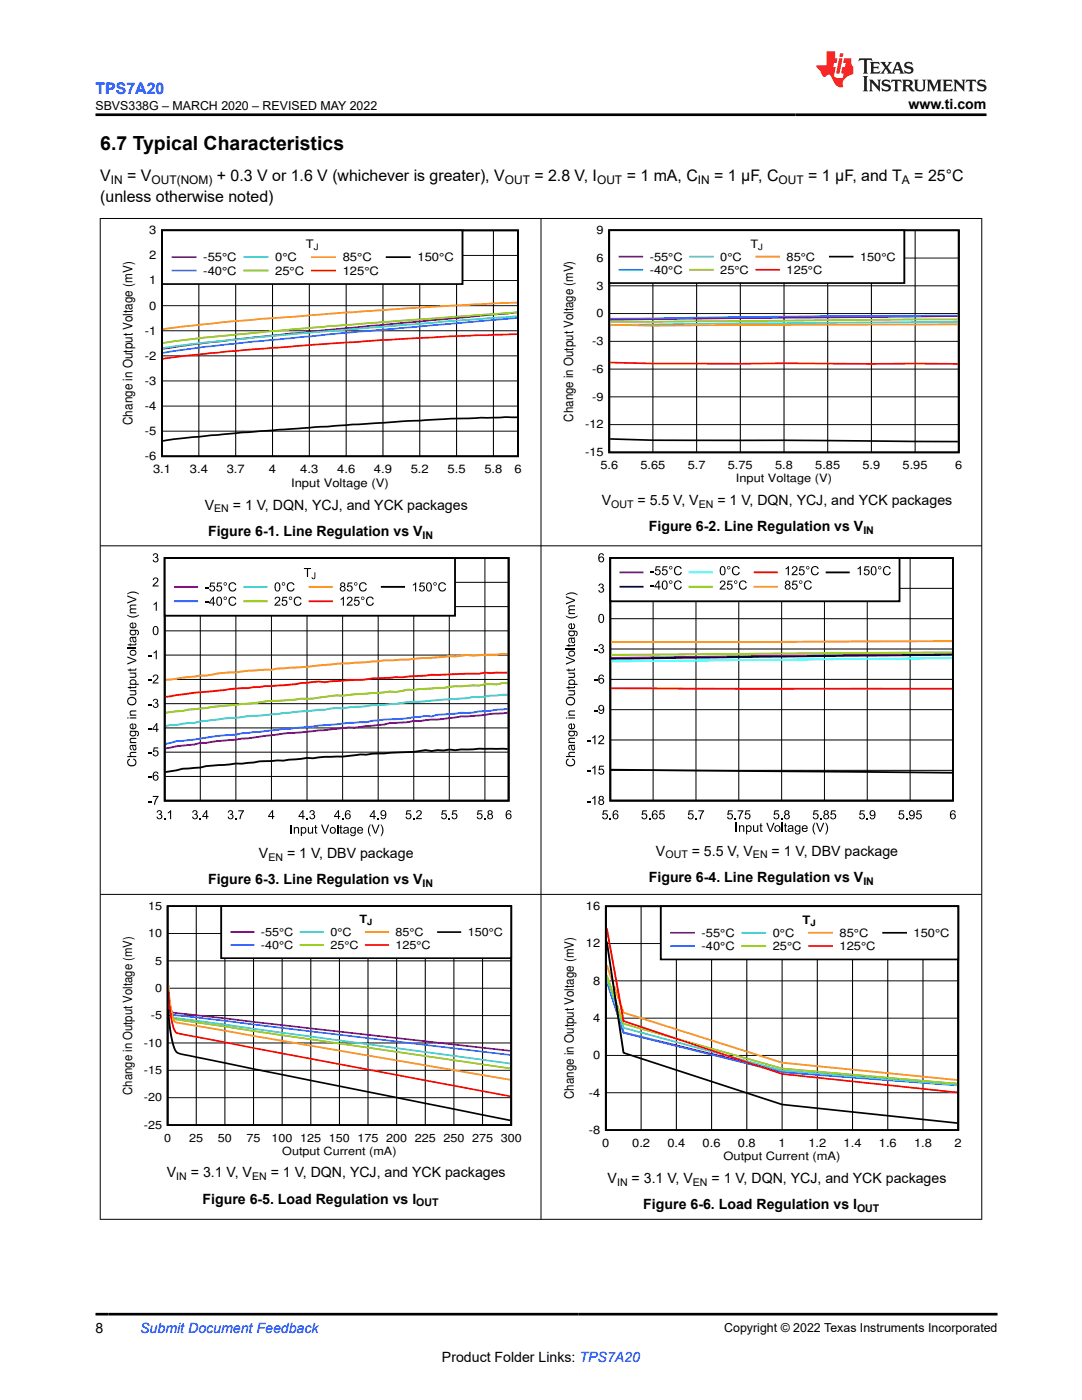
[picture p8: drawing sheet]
<svg xmlns="http://www.w3.org/2000/svg" width="216mm" height="279mm" viewBox="0 0 216 279" stroke-linecap="round" stroke-linejoin="round" font-family="sans-serif">
<defs><g id="words">
<text font-size="3.9" x="20" y="29.9">6.7 Typical Characteristics</text>
<text font-size="3.2" fill="#00f" x="19" y="18.7">TPS7A20</text>
<g font-size="3.2">
<text x="20" y="40.3">(unless otherwise noted)</text>
<text x="20" y="36.1">V</text>
<text x="25.4" y="36.1">= V</text>
<text x="43.3" y="36.1">+ 0.3 V or 1.6 V (whichever is greater), V</text>
<text x="106.6" y="36.1">= 2.8 V, I</text>
<text x="125" y="36.1">= 1 mA, C</text>
<text x="142.5" y="36.1">= 1 µF, C</text>
<text x="161.3" y="36.1">= 1 µF, and T</text>
<text x="182.4" y="36.1">= 25°C</text>
</g>
<g font-size="2.8">
<text x="181.3" y="21.8">www.ti.com</text>
<text x="40.9" y="101.7">V</text>
<text x="46.5" y="101.7">= 1 V, DQN, YCJ, and YCK packages</text>
<text x="120.1" y="100.8">V</text>
<text x="127.2" y="100.8">= 5.5 V, V</text>
<text x="143.1" y="100.8">= 1 V, DQN, YCJ, and YCK packages</text>
<text x="41.5" y="106.9">Figure 6-1. Line Regulation vs V</text>
<text x="129.5" y="106">Figure 6-2. Line Regulation vs V</text>
<text x="51.7" y="171.3">V</text>
<text x="57.3" y="171.3">= 1 V, DBV package</text>
<text x="130.9" y="170.7">V</text>
<text x="138" y="170.7">= 5.5 V, V</text>
<text x="154" y="170.7">= 1 V, DBV package</text>
<text x="41.5" y="176.5">Figure 6-3. Line Regulation vs V</text>
<text x="129.5" y="176">Figure 6-4. Line Regulation vs V</text>
<text x="33.3" y="235">V</text>
<text x="38.1" y="235">= 3.1 V, V</text>
<text x="54" y="235">= 1 V, DQN, YCJ, and YCK packages</text>
<text x="121.2" y="236.1">V</text>
<text x="126" y="236.1">= 3.1 V, V</text>
<text x="142" y="236.1">= 1 V, DQN, YCJ, and YCK packages</text>
<text x="40.4" y="240.2">Figure 6-5. Load Regulation vs I</text>
<text x="128.4" y="241.3">Figure 6-6. Load Regulation vs I</text>
<text x="19" y="266.1">8</text>
<text x="88.2" y="271.7">Product Folder Links: TPS7A20</text>
</g>
<text font-size="2.8" fill="#00f" x="28" y="266.1">Submit Document Feedback</text>
<g font-size="2.6">
<text x="26.5" y="84.8" transform="rotate(-90 26.5 84.8)">Change in Output Voltage (mV)</text>
<text x="114.4" y="84.1" transform="rotate(-90 114.4 84.1)">Change in Output Voltage (mV)</text>
<text x="114.5" y="219.3" transform="rotate(-90 114.5 219.3)">Change in Output Voltage (mV)</text>
</g>
<g font-size="2.5">
<text x="19" y="21.9">SBVS338G – MARCH 2020 – REVISED MAY 2022</text>
<text x="26.4" y="218.5" transform="rotate(-90 26.4 218.5)">Change in Output Voltage (mV)</text>
<text x="144.5" y="265.8">Copyright © 2022 Texas Instruments Incorporated</text>
</g>
<g font-size="2.4">
<text x="22.1" y="36.7">IN</text>
<text x="30.2" y="36.7">OUT(NOM)</text>
<text x="100.7" y="36.7">OUT</text>
<text x="119.1" y="36.7">OUT</text>
<text x="139.2" y="36.7">IN</text>
<text x="155.4" y="36.7">OUT</text>
<text x="180" y="36.7">A</text>
</g>
<g font-size="2.3">
<text x="29.7" y="46.7">3</text>
<text x="119" y="46.7">9</text>
<text x="29.7" y="51.7">2</text>
<text x="40.6" y="52.1">-55°C</text>
<text x="54.9" y="52.1">0°C</text>
<text x="61" y="49.5">T</text>
<text x="68.4" y="52.1">85°C</text>
<text x="83.3" y="52.1">150°C</text>
<text x="119" y="52.2">6</text>
<text x="129.6" y="52">-55°C</text>
<text x="143.7" y="52">0°C</text>
<text x="149.7" y="49.4">T</text>
<text x="157" y="52">85°C</text>
<text x="171.6" y="52">150°C</text>
<text x="29.7" y="56.8">1</text>
<text x="40.6" y="54.8">-40°C</text>
<text x="54.9" y="54.8">25°C</text>
<text x="68.4" y="54.8">125°C</text>
<text x="119" y="57.8">3</text>
<text x="129.6" y="54.7">-40°C</text>
<text x="143.7" y="54.7">25°C</text>
<text x="157" y="54.7">125°C</text>
<text x="29.7" y="61.8">0</text>
<text x="119" y="63.3">0</text>
<text x="28.9" y="71.8">-2</text>
<text x="28.9" y="66.8">-1</text>
<text x="118.2" y="68.9">-3</text>
<text x="28.9" y="76.8">-3</text>
<text x="118.2" y="74.4">-6</text>
<text x="28.9" y="81.8">-4</text>
<text x="118.2" y="80">-9</text>
<text x="28.9" y="86.8">-5</text>
<text x="116.7" y="85.5">-12</text>
<text x="28.9" y="91.8">-6</text>
<text x="30.5" y="94.5">3.1</text>
<text x="37.9" y="94.5">3.4</text>
<text x="45.2" y="94.5">3.7</text>
<text x="53.7" y="94.5">4</text>
<text x="59.9" y="94.5">4.3</text>
<text x="67.3" y="94.5">4.6</text>
<text x="74.6" y="94.5">4.9</text>
<text x="82" y="94.5">5.2</text>
<text x="89.3" y="94.5">5.5</text>
<text x="96.7" y="94.5">5.8</text>
<text x="102.6" y="94.5">6</text>
<text x="116.7" y="91">-15</text>
<text x="119.8" y="93.7">5.6</text>
<text x="127.8" y="93.7">5.65</text>
<text x="137.2" y="93.7">5.7</text>
<text x="145.2" y="93.7">5.75</text>
<text x="154.7" y="93.7">5.8</text>
<text x="162.7" y="93.7">5.85</text>
<text x="172.1" y="93.7">5.9</text>
<text x="180.1" y="93.7">5.95</text>
<text x="190.6" y="93.7">6</text>
<text x="58.1" y="97.2">Input Voltage (V)</text>
<text x="146.8" y="96.3">Input Voltage (V)</text>
<text x="29.5" y="181.6">15</text>
<text x="71.7" y="184.2">T</text>
<text x="116.9" y="181.6">16</text>
<text x="160.1" y="184.3">T</text>
<text x="29.5" y="187">10</text>
<text x="52.1" y="186.8">-55°C</text>
<text x="52.1" y="189.4">-40°C</text>
<text x="65.9" y="186.8">0°C</text>
<text x="65.9" y="189.4">25°C</text>
<text x="78.9" y="186.8">85°C</text>
<text x="78.9" y="189.4">125°C</text>
<text x="93.3" y="186.8">150°C</text>
<text x="116.9" y="189.1">12</text>
<text x="140" y="187">-55°C</text>
<text x="140" y="189.6">-40°C</text>
<text x="154.2" y="187">0°C</text>
<text x="154.2" y="189.6">25°C</text>
<text x="167.5" y="187">85°C</text>
<text x="167.5" y="189.6">125°C</text>
<text x="182.3" y="187">150°C</text>
<text x="30.9" y="198">0</text>
<text x="30.9" y="192.5">5</text>
<text x="118.3" y="196.5">8</text>
<text x="30.1" y="203.4">-5</text>
<text x="118.3" y="204">4</text>
<text x="28.7" y="208.9">-10</text>
<text x="28.7" y="214.3">-15</text>
<text x="118.3" y="211.4">0</text>
<text x="28.7" y="219.8">-20</text>
<text x="117.5" y="218.8">-4</text>
<text x="28.7" y="225.3">-25</text>
<text x="32.8" y="227.9">0</text>
<text x="37.8" y="227.9">25</text>
<text x="43.5" y="227.9">50</text>
<text x="49.2" y="227.9">75</text>
<text x="54.2" y="227.9">100</text>
<text x="59.9" y="227.9">125</text>
<text x="65.6" y="227.9">150</text>
<text x="71.3" y="227.9">175</text>
<text x="77" y="227.9">200</text>
<text x="82.8" y="227.9">225</text>
<text x="88.5" y="227.9">250</text>
<text x="94.2" y="227.9">275 300</text>
<text x="117.5" y="226.3">-8</text>
<text x="56.3" y="230.4">Output Current (mA)</text>
<text x="120.2" y="228.9">0</text>
<text x="126.1" y="228.9">0.2</text>
<text x="133.2" y="228.9">0.4</text>
<text x="140.2" y="228.9">0.6</text>
<text x="144.4" y="231.6">Output Current (mA)</text>
<text x="147.2" y="228.9">0.8</text>
<text x="155.3" y="228.9">1</text>
<text x="161.3" y="228.9">1.2</text>
<text x="168.3" y="228.9">1.4</text>
<text x="175.4" y="228.9">1.6</text>
<text x="182.4" y="228.9">1.8</text>
<text x="190.5" y="228.9">2</text>
</g>
<g font-size="2.1">
<text x="122" y="101.4">OUT</text>
<text x="139.4" y="101.4">EN</text>
<text x="42.7" y="102.3">EN</text>
<text x="84.3" y="107.5">IN</text>
<text x="172.3" y="106.6">IN</text>
<text x="53.6" y="171.8">EN</text>
<text x="132.8" y="171.3">OUT</text>
<text x="150.2" y="171.3">EN</text>
<text x="84.3" y="177.1">IN</text>
<text x="172.3" y="176.5">IN</text>
<text x="35.2" y="235.5">IN</text>
<text x="50.3" y="235.5">EN</text>
<text x="123.1" y="236.7">IN</text>
<text x="138.2" y="236.7">EN</text>
<text x="83.1" y="240.8">OUT</text>
<text x="171" y="241.9">OUT</text>
</g>
<text font-size="1.8" x="62.6" y="49.9">J</text>
<g font-size="1.7">
<text x="151.3" y="49.8">J</text>
<text x="73.3" y="184.6">J</text>
<text x="161.7" y="184.7">J</text>
</g>
</g></defs>
<path d="M32.3 46h71.1v45.1h-71.1zM103.2 83.3h-3.5a659.1 659.1 0 0 0-40.4 2.2l-7.4 .5a302.1 302.1 0 0 0-19.4 2" fill="none" stroke="#000" stroke-width=".36"/>
<g fill="none" stroke="#000" stroke-width=".2">
<path d="M32.3 56h71.1M32.3 51h71.1M39.7 46v45.1M47 46v45.1M54.4 46v45.1M61.7 46v45.1M69.1 46v45.1M76.4 46v45.1M83.8 46v45.1M91.1 46v45.1M98.5 46v45.1M32.3 76h71.1"/>
<path d="M32.3 71h71.1M32.3 66h71.1M32.3 61h71.1M32.3 86h71.1M32.3 81h71.1"/>
</g>
<path d="M103.2 62.3l-45.1 4.3-16 1.7-9.6 1.3" fill="none" stroke="#7f007f" stroke-width=".36"/>
<path d="M103.2 63.4l-35.3 3.1-16 1.6a319.4 319.4 0 0 0-19.4 2.3" fill="none" stroke="#3265ff" stroke-width=".36"/>
<path d="M103.2 63.1l-14.5 1.1-34.3 2.8-13.5 1.4-8.4 1.1" fill="none" stroke="#32cccc" stroke-width=".36"/>
<path d="M103.2 62.4l-37.8 2.7-24.5 2.3-8.4 1.1" fill="none" stroke="#98cc00" stroke-width=".36"/>
<path d="M103.2 60.4l-18.2 .9-30.6 2.2a394.2 394.2 0 0 0-21.9 2.2" fill="none" stroke="#ff9800" stroke-width=".36"/>
<path d="M103.2 66.7l-13.3 .4-13.5 .8-24.5 1.7a301.5 301.5 0 0 0-19.4 2" fill="none" stroke="#f00" stroke-width=".36"/>
<path d="M32.3 46h60v10.7h-60z" fill-rule="evenodd" fill="#fff"/>
<path d="M32.3 46h60v10.7h-60zM77.2 51.3h4.6" fill="none" stroke="#000" stroke-width=".36"/>
<path d="M34.4 51.3h4.6" fill="none" stroke="#7f007f" stroke-width=".36"/>
<path d="M34.4 54h4.6" fill="none" stroke="#3265ff" stroke-width=".36"/>
<path d="M48.8 51.3h4.6" fill="none" stroke="#32cccc" stroke-width=".36"/>
<path d="M48.8 54h4.6" fill="none" stroke="#98cc00" stroke-width=".36"/>
<path d="M62.2 51.3h4.6" fill="none" stroke="#ff9800" stroke-width=".36"/>
<path d="M62.2 54h4.6" fill="none" stroke="#f00" stroke-width=".36"/>
<path d="M121.6 46h69.7v44.3h-69.7zM121.7 87.6l8.6 .3h26.1l34.7 .2" fill="none" stroke="#000" stroke-width=".35"/>
<g fill="none" stroke="#000" stroke-width=".2">
<path d="M121.6 57h69.7M121.6 51.5h69.7M130.3 46v44.3M139 46v44.3M147.7 46v44.3M156.4 46v44.3M165.2 46v44.3M173.9 46v44.3M182.6 46v44.3M121.6 79.2h69.7M121.6 73.7h69.7M121.6 68.1h69.7"/>
<path d="M121.6 62.6h69.7M121.6 84.7h69.7"/>
</g>
<path d="M191.1 63.1l-69.4 .7" fill="none" stroke="#7f007f" stroke-width=".35"/>
<path d="M191.1 63l-25.9 .1-43.5 .5" fill="none" stroke="#3265ff" stroke-width=".35"/>
<path d="M191.1 64.2l-69.4 .6" fill="none" stroke="#32cccc" stroke-width=".35"/>
<path d="M191.1 63.8l-69.4 .4" fill="none" stroke="#98cc00" stroke-width=".35"/>
<path d="M191.1 64.7l-60.8 .3-8.6-.2" fill="none" stroke="#ff9800" stroke-width=".35"/>
<path d="M121.7 72.3l8.6 .3h60.8" fill="none" stroke="#f00" stroke-width=".35"/>
<path d="M121.6 46h58.8v10.5h-58.8z" fill-rule="evenodd" fill="#fff"/>
<path d="M121.6 46h58.8v10.5h-58.8zM165.6 51.2h4.5" fill="none" stroke="#000" stroke-width=".35"/>
<path d="M123.6 51.2h4.5" fill="none" stroke="#7f007f" stroke-width=".35"/>
<path d="M123.6 53.8h4.5" fill="none" stroke="#3265ff" stroke-width=".35"/>
<path d="M137.7 51.2h4.5" fill="none" stroke="#32cccc" stroke-width=".35"/>
<path d="M137.7 53.8h4.5" fill="none" stroke="#98cc00" stroke-width=".35"/>
<path d="M150.9 51.2h4.6" fill="none" stroke="#ff9800" stroke-width=".35"/>
<path d="M150.9 53.8h4.6" fill="none" stroke="#f00" stroke-width=".35"/>
<g fill="#000">
<path d="M25.4 118.8l1.8 .7v.3l-1.8 .7v-.3l1.6-.6-1.6-.5zM25.4 118.5a1.81 1.81 0 0 1 2.3 0v.1a2.07 2.07 0 0 0-2.3 0zM30.7 110.5a.48 .48 0 0 1 .7 0 .48 .48 0 0 1-.1 .7 .56 .56 0 0 1 0 1 .56 .56 0 0 1-.8-.5h.2a.36 .36 0 0 0 .4 .3 .36 .36 0 0 0 .3-.4 .36 .36 0 0 0-.5-.2v-.2a.31 .31 0 0 0 .4-.3 .31 .31 0 0 0-.3-.3 .31 .31 0 0 0-.3 .3h-.2zM30.7 115.4a.59 .59 0 0 1 .9 .1 .59 .59 0 0 1-.4 .9l-.5 .4h.9v.2h-1.2l.2-.4a1.07 1.07 0 0 0 .7-1.1h-.4l-.2 .3h-.2zM25.4 129.2h1.8v.2h-1.8zM25.4 137.1h.5v-.2h.2v.2h.9v-.2h.2a.32 .32 0 0 1 0 .3 .32 .32 0 0 1-.4 .1h-.7v.2h-.2v-.2h-.3zM25.4 133.6h.5v-.2h.2v.2h.9v-.2h.2a.32 .32 0 0 1 0 .3 .32 .32 0 0 1-.4 .1h-.7v.2h-.2v-.2h-.3zM25.4 128.6h.5v-.2h.2v.2h.9v-.2l.2-.1a.32 .32 0 0 1 0 .4 .32 .32 0 0 1-.4 .1h-.7v.2h-.2v-.2h-.3zM25.9 137.7h1.3v.2h-.2a.46 .46 0 0 1 .2 .6 .46 .46 0 0 1-.5 .3h-.8v-.2h.7a.33 .33 0 0 0 .4-.4 .33 .33 0 0 0-.4-.3h-.7zM25.9 134.2h1.3v.2h-.2a.46 .46 0 0 1 .2 .6 .46 .46 0 0 1-.5 .3h-.8v-.2h.7a.33 .33 0 0 0 .4-.4 .33 .33 0 0 0-.4-.3h-.7zM25.4 131l1.8 .7v.2l-1.8 .7v-.2l1.6-.6-1.6-.6zM26 120.8l1.2-.2v.3h-.8a.27 .27 0 0 0-.4 .2 .27 .27 0 0 0 .3 .3h.9v.2h-.9a.3 .3 0 0 0-.2 .4 .3 .3 0 0 0 .4 .2h.7v.2h-1.3v-.2h.2a.43 .43 0 0 1 0-.8l-.2-.2z"/>
<path d="M25.4 122.7l.2 .1a2.03 2.03 0 0 0 2.1-.1 1.49 1.49 0 0 1-1.9 .4l-.4-.3zM29.6 135.6h.7v.3h-.7zM29.6 130.8h.7v.2h-.7zM30.6 130.2l.7-.4v1.8h-.2v-1.4l-.5 .2zM30.6 120.5l.7-.4v1.8h-.2v-1.4l-.5 .3zM30.7 134.7a.59 .59 0 0 1 .9 .2 .59 .59 0 0 1-.4 .8l-.5 .5h.9v.2h-1.2l.2-.4a1.07 1.07 0 0 0 .7-1.1l-.4-.1-.2 .4-.2-.1zM25.6 151.5l.3-.1v.2a.6 .6 0 0 0-.2 .9 .6 .6 0 0 0 .8 .2 .55 .55 0 0 0 .5-.5 .55 .55 0 0 0-.4-.6v-.2a.86 .86 0 0 1 .5 1.2 .86 .86 0 0 1-1.3 .3 .82 .82 0 0 1-.2-1.4zM26 150.2l1.2-.2v.3h-.8a.32 .32 0 0 0-.3 .3 .32 .32 0 0 0 .4 .3h.7v.2h-1.8v-.2h.6l-.1-.4zM26 147.3l1.2-.1v.3h-.8a.3 .3 0 0 0-.4 .2 .3 .3 0 0 0 .3 .4h.9v.2h-1.3v-.2h.2l-.2-.4zM26 141.9l1.2-.1v.2h-.8a.3 .3 0 0 0-.4 .2 .3 .3 0 0 0 .3 .4h.9v.2h-1.3v-.2h.2l-.2-.4zM29.6 155h.7v.2h-.7zM29.6 150.2h.7v.2h-.7z"/>
<path d="M29.6 145.3h.7v.3h-.7zM29.6 140.5h.7v.2h-.7zM30.7 149.2h.9v.2h-.7l-.1 .5a.59 .59 0 0 1 .8 .2 .59 .59 0 0 1-.4 .8 .59 .59 0 0 1-.7-.4l.2-.1a.39 .39 0 0 0 .6 .2 .39 .39 0 0 0 .1-.5 .39 .39 0 0 0-.6-.1l-.3 .1zM30.7 139.6a.48 .48 0 0 1 .7 0 .48 .48 0 0 1-.1 .7 .56 .56 0 0 1 0 1 .56 .56 0 0 1-.8-.5l.2-.1a.36 .36 0 0 0 .4 .4 .36 .36 0 0 0 .3-.5 .36 .36 0 0 0-.5-.2v-.2a.31 .31 0 0 0 .4-.2 .31 .31 0 0 0-.3-.4 .31 .31 0 0 0-.3 .4l-.2-.1zM30.5 158.8h1.1l-.5 1.1-.1 .7h-.3l.1-.5 .6-1h-.9zM29.6 159.9h.7v.2h-.7zM31.4 161.8a.48 .48 0 0 1 .8 0 .48 .48 0 0 1-.1 .7 .56 .56 0 0 1 0 1 .56 .56 0 0 1-.9-.5h.3a.36 .36 0 0 0 .4 .3 .36 .36 0 0 0 .3-.4 .36 .36 0 0 0-.5-.3v-.2a.31 .31 0 0 0 .4-.2 .31 .31 0 0 0-.3-.4 .31 .31 0 0 0-.3 .4l-.2-.1zM32.7 163.2h.3v.3h-.3zM33.5 162.1l.6-.4v1.8h-.2v-1.4l-.4 .2zM38.5 161.8a.48 .48 0 0 1 .8 0 .48 .48 0 0 1-.1 .7 .56 .56 0 0 1 0 1 .56 .56 0 0 1-.9-.5h.3a.36 .36 0 0 0 .4 .3 .36 .36 0 0 0 .3-.4 .36 .36 0 0 0-.5-.3v-.2a.31 .31 0 0 0 .4-.2 .31 .31 0 0 0-.3-.4 .31 .31 0 0 0-.3 .4l-.3-.1zM39.8 163.2h.3v.3h-.3zM45.6 161.8a.48 .48 0 0 1 .8 0 .48 .48 0 0 1-.1 .7 .56 .56 0 0 1 0 1 .56 .56 0 0 1-.9-.5h.3a.36 .36 0 0 0 .4 .3 .36 .36 0 0 0 .3-.4 .36 .36 0 0 0-.5-.3v-.2a.31 .31 0 0 0 .4-.2 .31 .31 0 0 0-.3-.4 .31 .31 0 0 0-.3 .4l-.2-.1z"/>
<path d="M46.9 163.2h.3v.3h-.3zM47.5 161.7h1.2l-.5 1.1-.2 .7h-.2l.1-.5 .5-1.1h-.9zM58 164.6h.2v1.8h-.2zM58.6 165.1h.2v.1a.47 .47 0 0 1 .6-.2 .47 .47 0 0 1 .3 .6v.8h-.2v-.8a.3 .3 0 0 0-.3-.4 .3 .3 0 0 0-.3 .2l-.1 1h-.2zM61.1 163.2h.3v.3h-.3zM61.9 161.8a.48 .48 0 0 1 .8 0 .48 .48 0 0 1-.1 .7 .56 .56 0 0 1 0 1 .56 .56 0 0 1-.9-.5h.2a.36 .36 0 0 0 .5 .3 .36 .36 0 0 0 .2-.4 .36 .36 0 0 0-.5-.3l.1-.2a.31 .31 0 0 0 .4-.2 .31 .31 0 0 0-.3-.4 .31 .31 0 0 0-.3 .4l-.3-.1zM61.4 165.1h.2v.7a.33 .33 0 0 0 .4 .4 .33 .33 0 0 0 .3-.4v-.7h.2v1.3h-.2v-.2a.46 .46 0 0 1-.6 .2 .46 .46 0 0 1-.3-.5zM62.9 164.7l.2-.1v.5h.2v.1h-.2v.9l.2 .1v.2a.32 .32 0 0 1-.3-.1 .32 .32 0 0 1-.1-.3v-.8h-.2v-.1h.2zM64.1 164.6h.2l.6 1.6 .6-1.6h.2l-.7 1.8h-.3zM67.3 164.6h.2v1.8h-.2zM68.2 163.2h.3v.3h-.3zM67.9 164.7l.2-.1v.5h.2v.1h-.2v.9l.2 .1 .1 .2a.32 .32 0 0 1-.4-.1 .32 .32 0 0 1-.1-.3v-.8h-.2v-.1h.2z"/>
<path d="M73.8 164.5h.2l-.1 .3a2.03 2.03 0 0 0 .1 2.1 1.49 1.49 0 0 1-.4-2zM74.1 164.6h.3l.5 1.6 .6-1.6h.2l-.7 1.8h-.2zM75.3 163.2h.3v.3h-.3zM75.9 164.5a1.5 1.5 0 0 1 .4 2l-.2 .4h-.2a2.07 2.07 0 0 0 0-2.4zM81.1 161.7h.9v.2h-.7l-.1 .5a.59 .59 0 0 1 .9 .3 .59 .59 0 0 1-.4 .8 .59 .59 0 0 1-.8-.5h.3a.39 .39 0 0 0 .5 .2 .39 .39 0 0 0 .1-.6 .39 .39 0 0 0-.6 0h-.2zM82.4 163.2h.3v.3h-.3zM83.2 161.8a.59 .59 0 0 1 .9 .1 .59 .59 0 0 1-.3 .9l-.5 .5h.9v.2h-1.2l.2-.4a1.07 1.07 0 0 0 .6-1.1l-.3-.1-.2 .3h-.3zM88.2 161.7h.9v.2h-.7l-.1 .5a.59 .59 0 0 1 .8 .3 .59 .59 0 0 1-.3 .8 .59 .59 0 0 1-.8-.5h.2a.39 .39 0 0 0 .6 .2 .39 .39 0 0 0 .1-.6 .39 .39 0 0 0-.6 0h-.3zM89.5 163.2h.3v.3h-.3zM90.3 161.7h.9v.2h-.7l-.1 .5a.59 .59 0 0 1 .8 .3 .59 .59 0 0 1-.4 .8 .59 .59 0 0 1-.7-.5h.2a.39 .39 0 0 0 .6 .2 .39 .39 0 0 0 .1-.6 .39 .39 0 0 0-.6 0h-.3zM95.3 161.7h.9v.2h-.7l-.1 .5a.59 .59 0 0 1 .9 .3 .59 .59 0 0 1-.4 .8 .59 .59 0 0 1-.8-.5h.3a.39 .39 0 0 0 .5 .2 .39 .39 0 0 0 .1-.6 .39 .39 0 0 0-.6 0h-.2zM96.6 163.2h.3v.3h-.3z"/>
<path d="M26 129.8a.68 .68 0 0 1 1.1 .1 .68 .68 0 0 1-.4 1.1 .68 .68 0 0 1-.8-.7zM26.2 130a.43 .43 0 0 0 .3 .7 .43 .43 0 0 0 .4-.7l-.4-.1z"/>
<path d="M26 124.4l.6-.2v1a.38 .38 0 0 0 .4-.3 .38 .38 0 0 0-.2-.4v-.3a.64 .64 0 0 1 .3 .9 .64 .64 0 0 1-.9 .2 .64 .64 0 0 1-.2-.9zM26.2 124.5l-.1 .5 .3 .2v-.7z"/>
<path d="M26 127.2l1.2-.2v.3h-.2a.47 .47 0 0 1 .2 .6 .47 .47 0 0 1-.6 .2l-.1-.1a.52 .52 0 0 0-.3-.7l-.2 .3 .3 .4v.2a.64 .64 0 0 1-.3-1zM26.5 127.3l.1 .4a.24 .24 0 0 0 .3 .3 .24 .24 0 0 0 .1-.4l-.2-.2z"/>
<path d="M25.9 125.7h1.1a.57 .57 0 0 1 .7 .4 .57 .57 0 0 1-.4 .7v-.2a.37 .37 0 0 0 .2-.5 .37 .37 0 0 0-.5-.2 .59 .59 0 0 1-.5 .9 .59 .59 0 0 1-.4-.9h-.2zM26.2 126a.41 .41 0 0 0 .3 .6 .41 .41 0 0 0 .4-.6l-.4-.1z"/>
<path d="M26.1 135.7a.63 .63 0 0 1 .8-.1 .63 .63 0 0 1 .2 .9h.6v.2h-1.8v-.2h.2l-.2-.4zM26.2 135.9l-.1 .1a.47 .47 0 0 0 .4 .5 .47 .47 0 0 0 .5-.5l-.2-.2z"/>
<path d="M30.7 125a.64 .64 0 0 1 .8 .1 .64 .64 0 0 1 .1 .7 .61 .61 0 0 1-.2 .9 .61 .61 0 0 1-.9-.3v-.9zM30.8 125.2a.99 .99 0 0 0 .2 1.4 .93 .93 0 0 0 0-1.5z"/>
<path d="M25.4 143.2h.3v.2h-.3zM25.9 143.2h1.3v.2h-1.3z"/>
<path d="M25.4 139.9a.9 .9 0 0 1 1.8 0 .9 .9 0 0 1-1.8 0zM25.8 139.5a.66 .66 0 0 0 .1 .9 .66 .66 0 0 0 .8 0 .66 .66 0 0 0 .1-.9l-.5-.2z"/>
<path d="M26 144.5l.6-.1v.9a.38 .38 0 0 0 .4-.2 .38 .38 0 0 0-.2-.5v-.2a.64 .64 0 0 1 .3 .9 .64 .64 0 0 1-.9 .2 .64 .64 0 0 1-.2-1zM26.2 144.7l-.1 .4 .3 .2v-.7z"/>
<path d="M26 148.7l1.2-.1v.2l-.2 .1a.47 .47 0 0 1 .2 .6 .47 .47 0 0 1-.6 .2l-.1-.2a.52 .52 0 0 0-.3-.6l-.2 .3 .3 .3v.2a.64 .64 0 0 1-.3-1zM26.5 148.9l.1 .3a.24 .24 0 0 0 .3 .3 .24 .24 0 0 0 .1-.3l-.2-.3z"/>
<path d="M25.9 145.8h1.1a.57 .57 0 0 1 .7 .4 .57 .57 0 0 1-.4 .7v-.2a.37 .37 0 0 0 .2-.5 .37 .37 0 0 0-.5-.1 .59 .59 0 0 1-.5 .9 .59 .59 0 0 1-.4-1h-.2zM26.2 146.1a.41 .41 0 0 0 .3 .7 .41 .41 0 0 0 .4-.7l-.4-.1z"/>
<path d="M31.2 144.3h.2v1.2h.2v.2h-.2v.4h-.2v-.4h-.8v-.2zM31.2 144.6l-.6 .9h.6z"/>
<path d="M30.6 154.2l.3-.2h.4l.3 .4h-.2a.36 .36 0 0 0-.5-.2 .36 .36 0 0 0-.2 .4v.3a.57 .57 0 0 1 .8 0 .57 .57 0 0 1-.2 .9 .57 .57 0 0 1-.8-.4v-.8zM30.7 155.2a.4 .4 0 0 0 .8 0 .4 .4 0 0 0-.8 0z"/>
<path d="M41.2 161.7h.1v1.2h.3v.2h-.3v.4h-.2v-.4h-.8v-.2zM41.1 162l-.5 .9h.5z"/>
<path d="M54.3 161.7h.2v1.2h.2v.2h-.2v.4h-.2v-.4h-.8v-.2zM54.3 162l-.6 .9h.6z"/>
<path d="M60 165.1h.2v.1a.59 .59 0 0 1 .8 0 .59 .59 0 0 1 .1 .9 .49 .49 0 0 1-.9 .1v.7h-.2zM60.3 165.3l-.1 .6 .2 .3a.47 .47 0 0 0 .5-.5 .47 .47 0 0 0-.5-.5z"/>
<path d="M60.4 161.7h.2v1.2h.2v.2h-.2v.4h-.3v-.4h-.7v-.2zM60.3 162l-.5 .9h.5z"/>
<path d="M66 165.2a.64 .64 0 0 1 .9 .1 .64 .64 0 0 1-.2 .9 .64 .64 0 0 1-.9-.3zM66.1 165.3a.46 .46 0 0 0-.1 .7 .46 .46 0 0 0 .7 .1 .46 .46 0 0 0 .1-.7 .46 .46 0 0 0-.7-.1z"/>
<path d="M67.5 161.7h.2v1.2h.2v.2h-.2v.4h-.3v-.4h-.7v-.2zM67.4 162l-.5 .9h.5z"/>
<path d="M68.6 165.2a.58 .58 0 0 1 .8-.1 .58 .58 0 0 1 .2 .7l.1 .6h-.3v-.2a.47 .47 0 0 1-.6 .2 .47 .47 0 0 1-.2-.6l.1-.1a.52 .52 0 0 0 .7-.3l-.3-.2-.4 .3-.2-.1zM68.8 165.9a.31 .31 0 0 0 .2 .4 .31 .31 0 0 0 .4-.4v-.2z"/>
<path d="M70 165.2l.2-.2 .6 .2v-.1h.2v1.1a.57 .57 0 0 1-.4 .7 .57 .57 0 0 1-.7-.4h.2a.37 .37 0 0 0 .5 .2 .37 .37 0 0 0 .2-.5 .62 .62 0 0 1-.9-.1 .62 .62 0 0 1 .1-.9zM70.2 165.3a.44 .44 0 0 0-.1 .6 .44 .44 0 0 0 .6 .2 .44 .44 0 0 0 .1-.7 .44 .44 0 0 0-.6-.1z"/>
<path d="M69 161.9l.3-.2h.3l.4 .4h-.3a.36 .36 0 0 0-.4-.2 .36 .36 0 0 0-.3 .4v.3a.57 .57 0 0 1 .9 0 .57 .57 0 0 1-.2 .9 .57 .57 0 0 1-.8-.4l-.1-.8zM69.1 162.9a.39 .39 0 0 0 .7 0 .39 .39 0 0 0-.7 0z"/>
<path d="M71.4 165.2a.61 .61 0 0 1 .7-.1 .61 .61 0 0 1 .4 .7h-1a.38 .38 0 0 0 .3 .4 .38 .38 0 0 0 .4-.3l.2 .1a.66 .66 0 0 1-1 .3 .66 .66 0 0 1 0-1.1zM71.6 165.3l-.1 .3h.7l-.2-.4z"/>
<path d="M74.6 161.7h.2v1.2h.2v.2h-.2v.4h-.3v-.4h-.7v-.2zM74.5 162l-.5 .9h.5z"/>
<path d="M76.1 161.8a.7 .7 0 0 1 .9 .1 .7 .7 0 0 1 .1 .9 .59 .59 0 0 1-.4 .7 .59 .59 0 0 1-.8-.4l.3-.1a.41 .41 0 0 0 .5 .2 .41 .41 0 0 0 .2-.6 .57 .57 0 0 1-.9 .1 .57 .57 0 0 1 .1-.9zM76.1 162.3a.38 .38 0 0 0 .7 0 .38 .38 0 0 0-.7 0z"/>
<path d="M97.4 161.8a.48 .48 0 0 1 .8 0 .48 .48 0 0 1-.1 .7 .53 .53 0 0 1 .1 .8 .53 .53 0 0 1-.8 0 .53 .53 0 0 1 .2-.8l-.3-.2zM97.5 162.1a.3 .3 0 0 0 .6 0 .3 .3 0 0 0-.6 0zM97.4 163a.4 .4 0 0 0 .8 0 .4 .4 0 0 0-.8 0z"/>
<path d="M101.1 161.9l.3-.2h.3l.3 .4h-.2a.36 .36 0 0 0-.4-.2 .36 .36 0 0 0-.3 .4v.3a.57 .57 0 0 1 .9 0 .57 .57 0 0 1-.2 .9 .57 .57 0 0 1-.8-.4l-.1-.8zM101.1 162.9a.4 .4 0 0 0 .8 0 .4 .4 0 0 0-.8 0z"/>
</g>
<path d="M32.9 111.4h68.6v48.4h-68.6zM101.3 149.5l-1-.1a70.9 70.9 0 0 0-9.5 .3l-1.2-.1-3.5 .3-1.2-.2-2.3 .4-8.3 .3-1.2 .2h-1.2l-3.5 .4h-3.6l-2.4 .3h-1.1l-4.8 .5-4.7 .1-3.5 .5h-1.2l-6 .5-1.1 .3-3.6 .2-3.4 .7" fill="none" stroke="#000" stroke-width=".37"/>
<g fill="none" stroke="#000" stroke-width=".2">
<path d="M32.9 116.2h68.6M40 111.4v48.4M47.1 111.4v48.4M54.2 111.4v48.4M61.3 111.4v48.4M68.4 111.4v48.4M75.5 111.4v48.4M82.6 111.4v48.4M89.6 111.4v48.4M96.8 111.4v48.4M32.9 135.6h68.6M32.9 130.7h68.6"/>
<path d="M32.9 125.9h68.6M32.9 121.1h68.6M32.9 155h68.6M32.9 150.1h68.6M32.9 145.3h68.6M32.9 140.4h68.6"/>
</g>
<path d="M101.3 142.2l-3.4 .3-2.3 .3-3.6 .2-4.7 .6h-1.2l-2.4 .3h-1.1l-1.2 .2-3.6 .2-1.2 .3-5.9 .6h-1.2l-9.4 1-2.4 .1-8.3 1.1-5.9 .5-2.4 .4h-1.1l-1.2 .3-3.6 .3-2.2 .5" fill="none" stroke="#7f007f" stroke-width=".37"/>
<path d="M101.3 141.5l-5.7 .5-1.2 .2h-2.4l-4.7 .4-1.2 .4-1.2-.1-4.7 .6-3.6 .1-2.3 .2-1.2 .3-3.6 .2-11.8 1.2-1.2-.1-4.7 .7-3.5 .2-1.2 .3-3.6 .3-4.7 .7-3.6 .3-2.2 .6" fill="none" stroke="#3265ff" stroke-width=".37"/>
<path d="M101.3 138.7l-19.9 1.4-2.4 .4-4.7 .2-5.9 .7h-2.4l-1.2 .2-8.3 .7-1.1 .2-10.7 .9-4.7 .6-1.2 .3h-1.2l-4.6 .6" fill="none" stroke="#32cccc" stroke-width=".37"/>
<path d="M101.3 136.4l-1-.1-1.2 .3h-2.3l-1.2 .2-4.8 .2-2.3 .3-4.8 .2-1.1 .2-1.2-.1-2.4 .5-1.2-.1-9.4 .9-1.2-.1-2.4 .3a17.8 17.8 0 0 1-4.7 .3l-1.2 .2a66.9 66.9 0 0 0-9.5 .8l-7.1 .7-9.3 1.1" fill="none" stroke="#98cc00" stroke-width=".37"/>
<path d="M101.3 130.5l-6.9 .3-1.2-.1-2.4 .3-1.2-.1-8.2 .7-4.8 .2-1.1 .2-8.3 .5-5.9 .6-5.9 .3-1.2 .3-4.8 .2-2.3 .3-3.6 .2-2.4 .4h-1.1l-7 .9" fill="none" stroke="#ff9800" stroke-width=".37"/>
<path d="M101.3 134.2l-3.4 .1-1.1-.1-1.2 .3-9.5 .2-5.9 .5-5.9 .2-2.4 .3-5.9 .3-1.2 .2-1.2-.2-7.1 .8-3.5 .1-3.6 .4-3.5 .2-1.2 .2-5.9 .5-5.8 .9" fill="none" stroke="#f00" stroke-width=".37"/>
<path d="M32.9 111.4h57.9v11.5h-57.9z" fill-rule="evenodd" fill="#fff"/>
<path d="M32.9 111.4h57.9v11.5h-57.9zM76.2 117.1h4.4M121.8 111.4h68.3v48.4h-68.3zM122 153.6l68 .6" fill="none" stroke="#000" stroke-width=".37"/>
<g fill="#000">
<path d="M40.9 117.3h.7v.2h-.7zM42 116.3h.9v.2h-.8l-.1 .4a.59 .59 0 0 1 .9 .3 .59 .59 0 0 1-.4 .8 .59 .59 0 0 1-.7-.5h.2a.39 .39 0 0 0 .6 .2 .39 .39 0 0 0 .1-.6 .39 .39 0 0 0-.6 0l-.3 .1zM43.4 116.3h.9v.2h-.8l-.1 .4a.59 .59 0 0 1 .9 .3 .59 .59 0 0 1-.4 .8 .59 .59 0 0 1-.8-.5h.3a.39 .39 0 0 0 .5 .2 .39 .39 0 0 0 .2-.6 .39 .39 0 0 0-.6 0l-.3 .1zM45.9 116.4a.78 .78 0 0 1 1.2 .3l-.2 .1a.6 .6 0 0 0-.8-.3 .6 .6 0 0 0-.3 .8 .55 .55 0 0 0 .6 .5 .55 .55 0 0 0 .5-.4h.3a.86 .86 0 0 1-1.3 .5 .86 .86 0 0 1-.2-1.3zM57.5 116.4a.78 .78 0 0 1 1.3 .3l-.3 .1a.6 .6 0 0 0-.8-.3 .6 .6 0 0 0-.2 .8 .55 .55 0 0 0 .5 .5 .55 .55 0 0 0 .6-.4h.2a.86 .86 0 0 1-1.2 .5 .86 .86 0 0 1-.3-1.3zM60.6 113.4h1.5v.2h-.6v1.6h-.3v-1.6h-.6zM62.7 114.2h.2v.9a.38 .38 0 0 1-.3 .5 .38 .38 0 0 1-.4-.4h.1l.1 .1a.21 .21 0 0 0 .2 .1 .21 .21 0 0 0 .1-.2zM69.4 116.3h.9v.2h-.7l-.1 .4a.59 .59 0 0 1 .8 .3 .59 .59 0 0 1-.4 .8 .59 .59 0 0 1-.7-.5h.2a.39 .39 0 0 0 .6 .2 .39 .39 0 0 0 .1-.6 .39 .39 0 0 0-.6 0l-.3 .1zM71.9 116.4a.78 .78 0 0 1 1.3 .3l-.3 .1a.6 .6 0 0 0-.8-.3 .6 .6 0 0 0-.2 .8 .55 .55 0 0 0 .5 .5 .55 .55 0 0 0 .6-.4h.2a.86 .86 0 0 1-1.2 .5 .86 .86 0 0 1-.3-1.3zM82.4 116.7l.6-.5v1.8h-.2v-1.4l-.4 .3zM83.8 116.3h.9v.2h-.7l-.1 .4a.59 .59 0 0 1 .8 .3 .59 .59 0 0 1-.3 .8 .59 .59 0 0 1-.8-.5h.2a.39 .39 0 0 0 .6 .2 .39 .39 0 0 0 .1-.6 .39 .39 0 0 0-.6 0l-.3 .1zM87.7 116.4a.78 .78 0 0 1 1.3 .3l-.2 .1a.6 .6 0 0 0-.9-.3 .6 .6 0 0 0-.2 .8 .55 .55 0 0 0 .5 .5 .55 .55 0 0 0 .6-.4h.2a.86 .86 0 0 1-1.2 .5 .86 .86 0 0 1-.3-1.3z"/>
<path d="M112.9 119l1.8 .7v.2l-1.8 .7v-.2l1.6-.6-1.6-.6zM112.9 118.7a1.81 1.81 0 0 1 2.4 0v.1a2.06 2.06 0 0 0-2.4 0zM119.6 116.6a.48 .48 0 0 1 .7 0 .48 .48 0 0 1-.1 .7 .56 .56 0 0 1 0 1 .56 .56 0 0 1-.8-.5h.2a.36 .36 0 0 0 .4 .3 .36 .36 0 0 0 .3-.5 .36 .36 0 0 0-.5-.2v-.2a.31 .31 0 0 0 .4-.2 .31 .31 0 0 0-.3-.4 .31 .31 0 0 0-.3 .4l-.2-.1zM40.9 120.1h.7v.2h-.7zM45.9 119.2a.78 .78 0 0 1 1.2 .4h-.2a.6 .6 0 0 0-.8-.3 .6 .6 0 0 0-.3 .9 .55 .55 0 0 0 .6 .5 .55 .55 0 0 0 .5-.5l.3 .1a.86 .86 0 0 1-1.3 .5 .86 .86 0 0 1-.2-1.3zM55 119.2a.59 .59 0 0 1 .9 .1 .59 .59 0 0 1-.4 .9l-.4 .5h.8v.2h-1.1l.1-.4a1.07 1.07 0 0 0 .7-1.1l-.4-.1-.2 .3h-.2zM56.4 119.1h.9v.2h-.7l-.1 .5a.59 .59 0 0 1 .8 .3 .59 .59 0 0 1-.4 .8 .59 .59 0 0 1-.7-.5h.2a.39 .39 0 0 0 .6 .2 .39 .39 0 0 0 .1-.6 .39 .39 0 0 0-.6 0h-.3zM58.9 119.2a.78 .78 0 0 1 1.3 .4h-.3a.6 .6 0 0 0-.8-.3 .6 .6 0 0 0-.2 .9 .55 .55 0 0 0 .5 .5 .55 .55 0 0 0 .6-.5l.2 .1a.86 .86 0 0 1-1.2 .5 .86 .86 0 0 1-.3-1.3zM68 119.5l.6-.4v1.8h-.2v-1.4l-.4 .2zM69.4 119.2a.59 .59 0 0 1 .9 .1 .59 .59 0 0 1-.3 .9l-.5 .5h.9v.2h-1.2l.1-.4a1.07 1.07 0 0 0 .7-1.1l-.4-.1-.2 .3h-.2zM70.8 119.1h.9v.2h-.7l-.1 .5a.59 .59 0 0 1 .8 .3 .59 .59 0 0 1-.4 .8 .59 .59 0 0 1-.7-.5h.2a.39 .39 0 0 0 .6 .2 .39 .39 0 0 0 .1-.6 .39 .39 0 0 0-.6 0h-.3zM73.3 119.2a.78 .78 0 0 1 1.3 .4h-.3a.6 .6 0 0 0-.8-.3 .6 .6 0 0 0-.2 .9 .55 .55 0 0 0 .5 .5 .55 .55 0 0 0 .6-.5l.2 .1a.86 .86 0 0 1-1.2 .5 .86 .86 0 0 1-.3-1.3z"/>
<path d="M112.9 129.3h1.8v.3h-1.8zM113 137.1h.4v-.2h.2v.2h.9v-.2h.2a.32 .32 0 0 1 0 .3 .32 .32 0 0 1-.4 .1h-.7v.2h-.2v-.2h-.3zM113 133.6h.4v-.2h.2v.2h.9v-.2h.2a.32 .32 0 0 1 0 .4 .32 .32 0 0 1-.4 .1h-.7v.1h-.2v-.1h-.3zM113 128.7h.4v-.2h.2v.2h.9v-.2h.2a.32 .32 0 0 1 0 .4 .32 .32 0 0 1-.4 .1h-.7v.1h-.2v-.1h-.3zM113.4 137.7h1.3v.2h-.2a.46 .46 0 0 1 .3 .6 .46 .46 0 0 1-.6 .3h-.8v-.2h.8a.32 .32 0 0 0 .4-.4 .32 .32 0 0 0-.5-.2h-.7zM113.4 134.2h1.3v.2h-.2a.46 .46 0 0 1 .3 .6 .46 .46 0 0 1-.6 .3h-.8v-.2h.8a.33 .33 0 0 0 .4-.3 .33 .33 0 0 0-.5-.3h-.7zM112.9 131l1.8 .7v.3l-1.8 .7v-.3l1.6-.6-1.6-.5zM113.5 120.9l1.2-.1v.2h-.8a.27 .27 0 0 0-.3 .2 .27 .27 0 0 0 .2 .4h.9v.2h-.8a.3 .3 0 0 0-.3 .4 .3 .3 0 0 0 .5 .2h.6v.2h-1.3v-.2h.2a.44 .44 0 0 1 0-.8l-.2-.2zM112.9 122.8l.2 .2a2.04 2.04 0 0 0 2.2-.2 1.49 1.49 0 0 1-2 .4l-.4-.2zM118.5 135.7h.7v.2h-.7zM118.5 129.6h.7v.2h-.7zM119.6 128.7a.48 .48 0 0 1 .7 0 .48 .48 0 0 1-.1 .7 .56 .56 0 0 1 0 1 .56 .56 0 0 1-.8-.5h.2a.36 .36 0 0 0 .4 .3 .36 .36 0 0 0 .3-.5 .36 .36 0 0 0-.5-.2v-.2a.31 .31 0 0 0 .4-.2 .31 .31 0 0 0-.3-.4 .31 .31 0 0 0-.3 .4l-.2-.1z"/>
<path d="M113.5 147.4l.2-.2h1v.3h-.8a.3 .3 0 0 0-.3 .2 .3 .3 0 0 0 .2 .4h.9v.2h-1.3v-.2h.2l-.2-.3zM113.5 141.9l.2-.1h1v.2h-.8a.3 .3 0 0 0-.3 .2 .3 .3 0 0 0 .2 .4h.9v.2h-1.3v-.2h.2l-.2-.2zM117.1 153.8h.7v.2h-.7zM117.1 147.8h.7v.2h-.7zM118.5 141.7h.7v.2h-.7zM118.2 153.2l.6-.4v1.8h-.2v-1.4l-.4 .2zM118.2 147.2l.6-.5v1.8h-.2v-1.4l-.4 .3zM119.6 152.8h.9v.2h-.7l-.1 .5a.6 .6 0 0 1 .8 .3 .6 .6 0 0 1-.4 .8 .6 .6 0 0 1-.7-.5h.2a.4 .4 0 0 0 .6 .2 .4 .4 0 0 0 .1-.6 .4 .4 0 0 0-.6 0h-.3zM119.6 146.8a.59 .59 0 0 1 .9 .2 .59 .59 0 0 1-.3 .8l-.5 .5h.8v.2h-1.1l.1-.4a1.08 1.08 0 0 0 .7-1.1l-.4-.1-.2 .4-.2-.1zM117.1 159.9h.7v.2h-.7zM118.2 159.3l.6-.5v1.8h-.2v-1.4l-.4 .3zM120.4 161.7h.8v.2h-.7l-.1 .5a.6 .6 0 0 1 .9 .3 .6 .6 0 0 1-.4 .8 .6 .6 0 0 1-.8-.5h.3a.4 .4 0 0 0 .5 .2 .4 .4 0 0 0 .1-.6 .4 .4 0 0 0-.6 0h-.2z"/>
<path d="M121.7 163.2h.2v.3h-.2zM128.2 161.7h.9v.2h-.7l-.1 .5a.6 .6 0 0 1 .8 .3 .6 .6 0 0 1-.4 .8 .6 .6 0 0 1-.7-.5h.2a.4 .4 0 0 0 .6 .2 .4 .4 0 0 0 .1-.6 .4 .4 0 0 0-.6 0h-.3zM129.5 163.2h.3v.3h-.3zM131.7 161.7h.9v.2h-.7l-.1 .5a.6 .6 0 0 1 .8 .3 .6 .6 0 0 1-.4 .8 .6 .6 0 0 1-.7-.5h.2a.4 .4 0 0 0 .6 .2 .4 .4 0 0 0 .1-.6 .4 .4 0 0 0-.6 0h-.3zM137.4 161.7h.9v.2h-.7l-.1 .5a.6 .6 0 0 1 .9 .3 .6 .6 0 0 1-.4 .8 .6 .6 0 0 1-.8-.5h.3a.4 .4 0 0 0 .5 .2 .4 .4 0 0 0 .1-.6 .4 .4 0 0 0-.6 0h-.2zM138.8 163.2h.2v.3h-.2zM139.3 161.7h1.2l-.5 1.1-.2 .7h-.2l.1-.5 .5-1.1h-.9zM145.3 161.7h.9v.2h-.7l-.1 .5a.6 .6 0 0 1 .8 .3 .6 .6 0 0 1-.4 .8 .6 .6 0 0 1-.7-.5h.2a.4 .4 0 0 0 .6 .2 .4 .4 0 0 0 .1-.6 .4 .4 0 0 0-.6 0h-.3zM146.6 163.2h.2v.3h-.2zM146.8 164.2h.3v1.8h-.3zM147.2 161.7h1.1l-.5 1.1-.1 .7h-.3l.1-.5 .6-1.1h-.9zM147.5 164.7h.2v.2a.46 .46 0 0 1 .5-.2 .46 .46 0 0 1 .3 .5v.8h-.2v-.8a.3 .3 0 0 0-.2-.3 .3 .3 0 0 0-.4 .2v.9h-.2z"/>
<path d="M148.8 161.7h.9v.2h-.7l-.1 .5a.6 .6 0 0 1 .8 .3 .6 .6 0 0 1-.4 .8 .6 .6 0 0 1-.7-.5h.2a.4 .4 0 0 0 .6 .2 .4 .4 0 0 0 .1-.6 .4 .4 0 0 0-.6 0h-.3zM150.3 164.7h.2v.7a.32 .32 0 0 0 .3 .5 .32 .32 0 0 0 .3-.5v-.7h.2v1.3h-.2v-.2a.46 .46 0 0 1-.5 .2 .46 .46 0 0 1-.3-.5zM151.7 164.4l.2-.1v.4h.2v.2h-.2v.8l.2 .1 .1 .2a.32 .32 0 0 1-.4 0 .32 .32 0 0 1-.1-.4v-.7h-.2v-.2h.2zM152.9 164.2h.3l.5 1.6 .6-1.6h.2l-.7 1.8h-.2zM154.5 161.7h.9v.2h-.7l-.1 .5a.6 .6 0 0 1 .9 .3 .6 .6 0 0 1-.4 .8 .6 .6 0 0 1-.8-.5h.3a.4 .4 0 0 0 .5 .2 .4 .4 0 0 0 .1-.6 .4 .4 0 0 0-.6 0h-.2zM155.8 163.2h.3v.3h-.3zM156 164.2h.2v1.8h-.2zM156.6 164.4l.2-.1v.4h.2v.2h-.2v.8l.2 .1 .1 .2a.32 .32 0 0 1-.4 0 .32 .32 0 0 1-.1-.4v-.7h-.2v-.2h.2zM162.4 161.7h.9v.2h-.7l-.1 .5a.6 .6 0 0 1 .8 .3 .6 .6 0 0 1-.4 .8 .6 .6 0 0 1-.7-.5h.2a.4 .4 0 0 0 .6 .2 .4 .4 0 0 0 .1-.6 .4 .4 0 0 0-.6 0h-.3zM162.6 164.2h.1l-.1 .2a2.04 2.04 0 0 0 .1 2.1 1.49 1.49 0 0 1-.4-1.9zM162.8 164.2h.3l.5 1.6 .6-1.6h.3l-.7 1.8h-.3zM163.7 163.2h.2v.3h-.2z"/>
<path d="M164.6 164.2a1.5 1.5 0 0 1 .4 2l-.2 .3h-.2a2.07 2.07 0 0 0 0-2.3zM165.9 161.7h.9v.2h-.7l-.1 .5a.6 .6 0 0 1 .8 .3 .6 .6 0 0 1-.4 .8 .6 .6 0 0 1-.7-.5h.2a.4 .4 0 0 0 .6 .2 .4 .4 0 0 0 .1-.6 .4 .4 0 0 0-.6 0h-.3zM171.6 161.7h.9v.2h-.7l-.1 .5a.6 .6 0 0 1 .8 .3 .6 .6 0 0 1-.3 .8 .6 .6 0 0 1-.8-.5h.2a.4 .4 0 0 0 .6 .2 .4 .4 0 0 0 .1-.6 .4 .4 0 0 0-.6 0h-.3zM172.9 163.2h.3v.3h-.3zM179.5 161.7h.9v.2h-.7l-.1 .5a.6 .6 0 0 1 .8 .3 .6 .6 0 0 1-.4 .8 .6 .6 0 0 1-.7-.5h.2a.4 .4 0 0 0 .6 .2 .4 .4 0 0 0 .1-.6 .4 .4 0 0 0-.6 0h-.3zM180.8 163.2h.2v.3h-.2zM183 161.7h.9v.2h-.8l-.1 .5a.6 .6 0 0 1 .9 .3 .6 .6 0 0 1-.4 .8 .6 .6 0 0 1-.7-.5h.2a.4 .4 0 0 0 .6 .2 .4 .4 0 0 0 .1-.6 .4 .4 0 0 0-.6 0h-.3z"/>
<path d="M43.4 119.2a.64 .64 0 0 1 .8 .1 .64 .64 0 0 1 .1 .7 .61 .61 0 0 1-.2 .8 .61 .61 0 0 1-.9-.3v-.9zM43.5 119.4a.99 .99 0 0 0 .2 1.3 .93 .93 0 0 0 0-1.4z"/>
<path d="M44.6 116.5a.35 .35 0 0 1 .7 0 .35 .35 0 0 1-.7 0zM44.7 116.5a.2 .2 0 0 0 .4 0 .2 .2 0 0 0-.4 0z"/>
<path d="M44.6 119.4a.35 .35 0 0 1 .7 0 .35 .35 0 0 1-.7 0zM44.7 119.4a.2 .2 0 0 0 .4 0 .2 .2 0 0 0-.4 0z"/>
<path d="M55 116.3a.64 .64 0 0 1 .8 .1 .64 .64 0 0 1 .1 .7 .61 .61 0 0 1-.2 .8 .61 .61 0 0 1-.8-.2l-.1-.9zM55.1 116.5a.99 .99 0 0 0 .3 1.4 .93 .93 0 0 0 0-1.5z"/>
<path d="M56.2 116.5a.35 .35 0 0 1 .7 0 .35 .35 0 0 1-.7 0zM56.4 116.5a.2 .2 0 0 0 .4 0 .2 .2 0 0 0-.4 0z"/>
<path d="M57.6 119.4a.35 .35 0 0 1 .7 0 .35 .35 0 0 1-.7 0zM57.8 119.4a.2 .2 0 0 0 .4 0 .2 .2 0 0 0-.4 0z"/>
<path d="M68 116.4a.48 .48 0 0 1 .8-.1 .48 .48 0 0 1-.2 .7 .53 .53 0 0 1 .2 .9 .53 .53 0 0 1-.8 0 .53 .53 0 0 1 .1-.9l-.2-.2zM68.1 116.7a.3 .3 0 0 0 .6 0 .3 .3 0 0 0-.6 0zM68 117.5a.36 .36 0 0 0 .7 0 .36 .36 0 0 0-.7 0z"/>
<path d="M70.7 116.5a.34 .34 0 0 1 .6 0 .34 .34 0 0 1-.6 0zM70.8 116.5a.2 .2 0 0 0 .4 0 .2 .2 0 0 0-.4 0z"/>
<path d="M72.1 119.4a.34 .34 0 0 1 .6 0 .34 .34 0 0 1-.6 0zM72.2 119.4a.2 .2 0 0 0 .4 0 .2 .2 0 0 0-.4 0z"/>
<path d="M85.3 116.3a.64 .64 0 0 1 .7 .1 .64 .64 0 0 1 .2 .7 .61 .61 0 0 1-.3 .8 .61 .61 0 0 1-.8-.2l-.1-.9zM85.3 116.5a.99 .99 0 0 0 .3 1.4 .93 .93 0 0 0 0-1.5z"/>
<path d="M86.5 116.5a.35 .35 0 0 1 .7 0 .35 .35 0 0 1-.7 0zM86.6 116.5a.2 .2 0 0 0 .4 0 .2 .2 0 0 0-.4 0z"/>
<path d="M119.6 110.6l.2-.2h.4l.3 .5h-.2a.36 .36 0 0 0-.4-.3 .36 .36 0 0 0-.3 .4v.3a.57 .57 0 0 1 .9 .1 .57 .57 0 0 1-.3 .8 .57 .57 0 0 1-.8-.3v-.8zM119.6 111.7a.4 .4 0 0 0 .8 0 .4 .4 0 0 0-.8 0z"/>
<path d="M42.5 119.1h.2v1.1h.2v.3h-.2v.4h-.2v-.4h-.8v-.3zM42.5 119.4l-.6 .8h.6z"/>
<path d="M113.4 130.4a.66 .66 0 0 1 1.3 0 .66 .66 0 0 1-1.3 0zM113.7 130.2a.43 .43 0 0 0 .4 .6 .43 .43 0 0 0 .4-.6l-.4-.2z"/>
<path d="M113.6 124.6l.5-.2v1a.38 .38 0 0 0 .5-.3 .38 .38 0 0 0-.3-.5v-.2a.64 .64 0 0 1 .3 .9 .64 .64 0 0 1-.9 .2 .64 .64 0 0 1-.1-.9zM113.7 124.7l-.1 .4 .4 .2v-.7z"/>
<path d="M113.5 127.3l1.2-.1v.2l-.1 .1a.46 .46 0 0 1 .2 .6 .46 .46 0 0 1-.7 .1h-.1a.51 .51 0 0 0-.3-.7l-.1 .3 .2 .3v.2a.64 .64 0 0 1-.3-1zM114.1 127.5l.1 .3a.24 .24 0 0 0 .2 .3 .24 .24 0 0 0 .2-.3l-.2-.3z"/>
<path d="M113.4 125.8h1.2a.57 .57 0 0 1 .6 .5 .57 .57 0 0 1-.4 .6l.1-.2a.37 .37 0 0 0 .1-.5 .37 .37 0 0 0-.4-.1 .59 .59 0 0 1-.5 .9 .59 .59 0 0 1-.5-.9h-.2zM113.7 126.2l-.1 .1a.43 .43 0 0 0 .5 .5 .43 .43 0 0 0 .3-.6l-.3-.1z"/>
<path d="M113.6 135.7a.63 .63 0 0 1 .9-.1 .63 .63 0 0 1 .1 .9h.6v.2h-1.8v-.2h.2l-.2-.4zM113.7 135.9a.45 .45 0 0 0 .3 .6 .45 .45 0 0 0 .5-.5l-.2-.2z"/>
<path d="M119.6 122.6a.64 .64 0 0 1 .8 .1 .64 .64 0 0 1 .1 .7 .61 .61 0 0 1-.2 .8 .61 .61 0 0 1-.8-.2l-.1-.9zM119.7 122.8a1.01 1.01 0 0 0 .3 1.4 .93 .93 0 0 0 0-1.5z"/>
<path d="M119.6 134.8l.2-.2h.4l.3 .5h-.2a.36 .36 0 0 0-.4-.3 .36 .36 0 0 0-.3 .5v.2a.57 .57 0 0 1 .9 .1 .57 .57 0 0 1-.2 .8 .57 .57 0 0 1-.9-.3v-.8zM119.6 135.9a.4 .4 0 0 0 .8 0 .4 .4 0 0 0-.8 0z"/>
<path d="M112.9 143.2h.3v.2h-.3zM113.4 143.2h1.3v.2h-1.3z"/>
<path d="M113 139.9a.9 .9 0 0 1 1.8 0 .9 .9 0 0 1-1.8 0zM113.3 139.5a.66 .66 0 0 0 .1 .9 .66 .66 0 0 0 .9 0 .66 .66 0 0 0 .1-.9l-.6-.2z"/>
<path d="M113.1 151.5l.3-.1 .1 .2a.6 .6 0 0 0-.3 .9 .6 .6 0 0 0 .8 .2 .55 .55 0 0 0 .6-.5 .55 .55 0 0 0-.5-.6l.1-.2a.86 .86 0 0 1 .4 1.2 .86 .86 0 0 1-1.3 .2 .82 .82 0 0 1-.2-1.3zM113.5 150.1l1.2-.1v.3h-.8a.32 .32 0 0 0-.3 .3 .32 .32 0 0 0 .4 .3h.7v.2h-1.8v-.2h.7l-.2-.4z"/>
<path d="M113.6 144.5l.5-.1v.9a.38 .38 0 0 0 .5-.2 .38 .38 0 0 0-.3-.5v-.2a.64 .64 0 0 1 .3 .9 .64 .64 0 0 1-.9 .2 .64 .64 0 0 1-.1-1zM113.7 144.7l-.1 .4 .4 .2v-.7z"/>
<path d="M113.5 148.7l1.2-.1v.2h-.1a.46 .46 0 0 1 .2 .7 .46 .46 0 0 1-.7 .1l-.1-.1a.51 .51 0 0 0-.3-.6l-.1 .3 .2 .3v.2a.64 .64 0 0 1-.3-1zM114.1 148.9l.1 .3a.24 .24 0 0 0 .2 .3 .24 .24 0 0 0 .2-.3l-.2-.3z"/>
<path d="M113.4 145.8h1.2a.57 .57 0 0 1 .6 .4 .57 .57 0 0 1-.4 .7l.1-.2a.37 .37 0 0 0 .1-.5 .37 .37 0 0 0-.4-.1 .59 .59 0 0 1-.5 .9 .59 .59 0 0 1-.5-1h-.2zM113.7 146.1l-.1 .2a.43 .43 0 0 0 .5 .4 .43 .43 0 0 0 .3-.6l-.3-.1z"/>
<path d="M119.5 140.8a.7 .7 0 0 1 .9 .1 .7 .7 0 0 1 .2 .8 .59 .59 0 0 1-.5 .8 .59 .59 0 0 1-.7-.4l.2-.1a.4 .4 0 0 0 .6 .2 .4 .4 0 0 0 .1-.5v-.1a.57 .57 0 0 1-.8 .1 .57 .57 0 0 1 0-.9zM119.6 141.2a.38 .38 0 0 0 .7 0 .38 .38 0 0 0-.7 0z"/>
<path d="M119.6 159a.49 .49 0 0 1 .7-.1 .49 .49 0 0 1-.1 .8 .53 .53 0 0 1 .2 .8 .53 .53 0 0 1-.8 0 .53 .53 0 0 1 .1-.8l-.2-.3zM119.7 159.3a.3 .3 0 0 0 .6 0 .3 .3 0 0 0-.6 0zM119.6 160.1a.37 .37 0 0 0 .7 0 .37 .37 0 0 0-.7 0z"/>
<path d="M122.4 161.9l.3-.2h.4l.3 .4-.2 .1a.36 .36 0 0 0-.5-.3 .36 .36 0 0 0-.2 .4l-.1 .3a.57 .57 0 0 1 .9 0 .57 .57 0 0 1-.2 .9 .57 .57 0 0 1-.8-.3l-.1-.9zM122.5 163a.4 .4 0 0 0 .8 0 .4 .4 0 0 0-.8 0z"/>
<path d="M130.3 161.9l.2-.2h.4l.3 .4-.2 .1a.36 .36 0 0 0-.4-.3 .36 .36 0 0 0-.3 .4v.3a.57 .57 0 0 1 .9 0 .57 .57 0 0 1-.3 .9 .57 .57 0 0 1-.8-.3v-.9zM130.3 163a.4 .4 0 0 0 .8 0 .4 .4 0 0 0-.8 0z"/>
<path d="M148.9 164.7h.2v.2a.6 .6 0 0 1 .8 0 .6 .6 0 0 1 0 .8 .49 .49 0 0 1-.8 .2v.6h-.2zM149.2 165l-.1 .6 .2 .2a.47 .47 0 0 0 .5-.4 .47 .47 0 0 0-.5-.5z"/>
<path d="M154.5 165.4a.66 .66 0 0 1 1.3 0 .66 .66 0 0 1-1.3 0zM154.8 165a.45 .45 0 0 0 0 .7 .45 .45 0 0 0 .7-.1l-.1-.6-.3-.1z"/>
<path d="M156.6 161.8a.49 .49 0 0 1 .8 0 .49 .49 0 0 1-.1 .7 .53 .53 0 0 1 .1 .8 .53 .53 0 0 1-.8 0 .53 .53 0 0 1 .2-.8l-.3-.2zM156.7 162.1a.3 .3 0 0 0 .6 0 .3 .3 0 0 0-.6 0zM156.6 163a.4 .4 0 0 0 .8 0 .4 .4 0 0 0-.8 0z"/>
<path d="M157.3 164.9a.59 .59 0 0 1 .8-.2 .59 .59 0 0 1 .2 .8l.1 .5h-.3v-.1a.46 .46 0 0 1-.7 .2 .46 .46 0 0 1-.1-.7l.1-.1a.51 .51 0 0 0 .7-.3l-.3-.1-.4 .2h-.2zM157.5 165.5a.31 .31 0 0 0 .2 .4 .31 .31 0 0 0 .4-.3v-.2z"/>
<path d="M158.7 164.9l.3-.2 .5 .2v-.2h.2v1.1a.57 .57 0 0 1-.4 .7 .57 .57 0 0 1-.7-.4l.2 .1a.37 .37 0 0 0 .5 .1 .37 .37 0 0 0 .2-.5 .62 .62 0 0 1-.9-.1 .62 .62 0 0 1 .1-.8zM158.9 165l-.1 .3 .1 .4a.41 .41 0 0 0 .6-.4 .41 .41 0 0 0-.6-.3z"/>
<path d="M160.1 164.9a.61 .61 0 0 1 .8-.2 .61 .61 0 0 1 .3 .7h-1a.38 .38 0 0 0 .3 .5 .38 .38 0 0 0 .4-.3h.3a.66 .66 0 0 1-1 .3 .66 .66 0 0 1-.1-1zM160.3 165l-.1 .2h.7l-.2-.3z"/>
<path d="M164.5 161.8a.49 .49 0 0 1 .7 0 .49 .49 0 0 1-.1 .7 .53 .53 0 0 1 .2 .8 .53 .53 0 0 1-.9 0 .53 .53 0 0 1 .2-.8l-.2-.2zM164.6 162.1a.29 .29 0 0 0 .5 0 .29 .29 0 0 0-.5 0zM164.5 163a.37 .37 0 0 0 .7 0 .37 .37 0 0 0-.7 0z"/>
<path d="M173.7 161.9a.7 .7 0 0 1 .8 0 .7 .7 0 0 1 .2 .9 .59 .59 0 0 1-.4 .7 .59 .59 0 0 1-.8-.4h.3a.4 .4 0 0 0 .5 .2 .4 .4 0 0 0 .2-.6v-.1a.57 .57 0 0 1-.9 .1 .57 .57 0 0 1 .1-.8zM173.7 162.3a.38 .38 0 0 0 .7 0 .38 .38 0 0 0-.7 0z"/>
<path d="M181.5 161.9a.7 .7 0 0 1 .9 0 .7 .7 0 0 1 .1 .9 .59 .59 0 0 1-.4 .7 .59 .59 0 0 1-.7-.4h.2a.4 .4 0 0 0 .6 .2 .4 .4 0 0 0 .1-.6v-.1a.57 .57 0 0 1-.8 .1 .57 .57 0 0 1 0-.8zM181.5 162.3a.4 .4 0 0 0 .8 0 .4 .4 0 0 0-.8 0z"/>
<path d="M189.7 161.9l.3-.2h.4l.3 .4-.2 .1a.36 .36 0 0 0-.5-.3 .36 .36 0 0 0-.2 .4v.3a.57 .57 0 0 1 .8 0 .57 .57 0 0 1-.2 .9 .57 .57 0 0 1-.8-.3v-.9zM189.8 163a.4 .4 0 0 0 .8 0 .4 .4 0 0 0-.8 0z"/>
</g>
<path d="M34.9 117.1h4.4M190 130.6l-68 .7" fill="none" stroke="#7f007f" stroke-width=".37"/>
<path d="M34.9 120h4.4" fill="none" stroke="#3265ff" stroke-width=".37"/>
<path d="M48.8 117.1h4.4" fill="none" stroke="#32cccc" stroke-width=".37"/>
<path d="M48.8 120h4.4M190 130.2l-68 .5" fill="none" stroke="#98cc00" stroke-width=".37"/>
<path d="M61.8 117.1h4.4M190 128l-68 .1" fill="none" stroke="#ff9800" stroke-width=".37"/>
<path d="M61.8 120h4.4M122 137.4l68 .1" fill="none" stroke="#f00" stroke-width=".37"/>
<g fill="none" stroke="#000" stroke-width=".2">
<path d="M121.8 117.4h68.4M130.3 111.4v48.4M138.9 111.4v48.4M147.4 111.4v48.4M156 111.4v48.4M164.5 111.4v48.4M173.1 111.4v48.4M181.6 111.4v48.4M121.8 135.6h68.4M121.8 129.5h68.4M121.8 123.5h68.4M121.8 153.7h68.4"/>
<path d="M121.8 147.7h68.4M121.8 141.6h68.4"/>
</g>
<path d="M190 130.7l-68 .8" fill="none" stroke="#00007f" stroke-width=".37"/>
<path d="M190 131.4l-68 .6" fill="none" stroke="#01ffff" stroke-width=".37"/>
<path d="M121.8 111.4h57.7v8.6h-57.7z" fill-rule="evenodd" fill="#fff"/>
<path d="M121.8 111.4h57.7v8.6h-57.7zM164.9 114.2h4.5" fill="none" stroke="#000" stroke-width=".37"/>
<path d="M123.8 114.2h4.4" fill="none" stroke="#7f007f" stroke-width=".37"/>
<g fill="#000">
<path d="M129.8 114h.7v.3h-.7zM129.8 116.9h.7v.2h-.7zM130.9 113h.9v.2h-.8l-.1 .5a.6 .6 0 0 1 .9 .3 .6 .6 0 0 1-.4 .8 .6 .6 0 0 1-.8-.5h.3a.4 .4 0 0 0 .5 .2 .4 .4 0 0 0 .2-.6 .4 .4 0 0 0-.6 0h-.3zM132.3 113h.9v.2h-.8l-.1 .5a.6 .6 0 0 1 .9 .3 .6 .6 0 0 1-.4 .8 .6 .6 0 0 1-.8-.5h.3a.4 .4 0 0 0 .5 .2 .4 .4 0 0 0 .2-.6 .4 .4 0 0 0-.7 0h-.2zM134.8 113.2a.78 .78 0 0 1 1.2 .3h-.2a.6 .6 0 0 0-.8-.3 .6 .6 0 0 0-.3 .9 .55 .55 0 0 0 .5 .5 .55 .55 0 0 0 .6-.4h.3a.86 .86 0 0 1-1.3 .5 .86 .86 0 0 1-.2-1.3zM134.8 116a.78 .78 0 0 1 1.2 .3l-.2 .1a.6 .6 0 0 0-.8-.3 .6 .6 0 0 0-.3 .9 .55 .55 0 0 0 .5 .5 .55 .55 0 0 0 .6-.5l.3 .1a.86 .86 0 0 1-1.3 .5 .86 .86 0 0 1-.2-1.3zM143.8 116a.59 .59 0 0 1 .9 .1 .59 .59 0 0 1-.3 .9l-.5 .4h.9v.3h-1.2l.1-.4a1.08 1.08 0 0 0 .7-1.2h-.3l-.3 .3h-.2zM145.2 115.9h.9v.2h-.7l-.1 .5a.6 .6 0 0 1 .8 .3 .6 .6 0 0 1-.3 .8 .6 .6 0 0 1-.8-.5h.2a.4 .4 0 0 0 .6 .2 .4 .4 0 0 0 .1-.6 .4 .4 0 0 0-.6 0h-.3zM146.3 113.2a.78 .78 0 0 1 1.3 .3h-.2a.6 .6 0 0 0-.9-.3 .6 .6 0 0 0-.2 .9 .55 .55 0 0 0 .5 .5 .55 .55 0 0 0 .6-.4h.2a.86 .86 0 0 1-1.2 .5 .86 .86 0 0 1-.3-1.3zM147.7 116a.78 .78 0 0 1 1.3 .3l-.2 .1a.6 .6 0 0 0-.9-.3 .6 .6 0 0 0-.2 .9 .55 .55 0 0 0 .5 .5 .55 .55 0 0 0 .6-.5l.2 .1a.86 .86 0 0 1-1.2 .5 .86 .86 0 0 1-.3-1.3zM156.8 113.4l.6-.4v1.8h-.2v-1.4l-.4 .2zM158.2 115.9h.9v.2h-.7l-.1 .5a.6 .6 0 0 1 .8 .3 .6 .6 0 0 1-.4 .8 .6 .6 0 0 1-.7-.5h.2a.4 .4 0 0 0 .6 .2 .4 .4 0 0 0 .1-.6 .4 .4 0 0 0-.6 0h-.3z"/>
<path d="M158.2 113.1a.59 .59 0 0 1 .9 .1 .59 .59 0 0 1-.3 .9l-.5 .5h.8v.2h-1.1l.1-.4a1.08 1.08 0 0 0 .7-1.1l-.4-.1-.2 .3h-.2zM159.6 113h.9v.2h-.7l-.1 .5a.6 .6 0 0 1 .8 .3 .6 .6 0 0 1-.4 .8 .6 .6 0 0 1-.7-.5h.2a.4 .4 0 0 0 .6 .2 .4 .4 0 0 0 .1-.6 .4 .4 0 0 0-.6 0h-.3zM160.7 116a.78 .78 0 0 1 1.3 .3l-.3 .1a.6 .6 0 0 0-.8-.3 .6 .6 0 0 0-.2 .9 .55 .55 0 0 0 .5 .5 .55 .55 0 0 0 .6-.5l.2 .1a.86 .86 0 0 1-1.2 .5 .86 .86 0 0 1-.3-1.3zM162.1 113.2a.78 .78 0 0 1 1.3 .3h-.3a.6 .6 0 0 0-.8-.3 .6 .6 0 0 0-.2 .9 .55 .55 0 0 0 .5 .5 .55 .55 0 0 0 .6-.4h.2a.86 .86 0 0 1-1.2 .5 .86 .86 0 0 1-.3-1.3zM171.1 113.4l.7-.4v1.8h-.3v-1.4l-.4 .2zM172.6 113h.9v.2h-.8l-.1 .5a.6 .6 0 0 1 .9 .3 .6 .6 0 0 1-.4 .8 .6 .6 0 0 1-.8-.5h.3a.4 .4 0 0 0 .5 .2 .4 .4 0 0 0 .2-.6 .4 .4 0 0 0-.7 0h-.2zM176.5 113.2a.78 .78 0 0 1 1.2 .3h-.2a.6 .6 0 0 0-.8-.3 .6 .6 0 0 0-.3 .9 .55 .55 0 0 0 .5 .5 .55 .55 0 0 0 .6-.4h.3a.86 .86 0 0 1-1.3 .5 .86 .86 0 0 1-.2-1.3z"/>
<path d="M131.4 115.9h.2v1.1h.2v.2h-.2v.5h-.2v-.5h-.8v-.2zM131.4 116.2l-.6 .8h.6z"/>
<path d="M132.3 116a.64 .64 0 0 1 .8 0 .64 .64 0 0 1 .1 .8 .61 .61 0 0 1-.3 .8 .61 .61 0 0 1-.8-.3v-.9zM132.4 116.2a1.01 1.01 0 0 0 .2 1.3 .93 .93 0 0 0 0-1.5z"/>
<path d="M133.5 113.3a.35 .35 0 0 1 .7 0 .35 .35 0 0 1-.7 0zM133.6 113.3a.21 .21 0 0 0 .4 0 .21 .21 0 0 0-.4 0z"/>
<path d="M133.5 116.2a.35 .35 0 0 1 .7 0 .35 .35 0 0 1-.7 0zM133.6 116.2a.21 .21 0 0 0 .4 0 .21 .21 0 0 0-.4 0z"/>
<path d="M143.9 113.1a.64 .64 0 0 1 .7 .1 .64 .64 0 0 1 .2 .7 .61 .61 0 0 1-.3 .8 .61 .61 0 0 1-.8-.2l-.1-1zM143.9 113.3a1.01 1.01 0 0 0 .3 1.3 .93 .93 0 0 0 0-1.4z"/>
<path d="M145.1 113.3a.34 .34 0 0 1 .6 0 .34 .34 0 0 1-.6 0zM145.2 113.3a.21 .21 0 0 0 .4 0 .21 .21 0 0 0-.4 0z"/>
<path d="M146.5 116.2a.34 .34 0 0 1 .6 0 .34 .34 0 0 1-.6 0zM146.6 116.2a.21 .21 0 0 0 .4 0 .21 .21 0 0 0-.4 0z"/>
<path d="M156.8 116a.49 .49 0 0 1 .7-.1 .49 .49 0 0 1-.1 .8 .53 .53 0 0 1 .2 .8 .53 .53 0 0 1-.8 0 .53 .53 0 0 1 .1-.8l-.2-.3zM156.9 116.3a.3 .3 0 0 0 .6 0 .3 .3 0 0 0-.6 0zM156.8 117.1a.37 .37 0 0 0 .7 0 .37 .37 0 0 0-.7 0z"/>
<path d="M159.4 116.2a.35 .35 0 0 1 .7 0 .35 .35 0 0 1-.7 0zM159.6 116.2a.21 .21 0 0 0 .4 0 .21 .21 0 0 0-.4 0z"/>
<path d="M160.8 113.3a.35 .35 0 0 1 .7 0 .35 .35 0 0 1-.7 0zM161 113.3a.21 .21 0 0 0 .4 0 .21 .21 0 0 0-.4 0z"/>
<path d="M174 113.1a.64 .64 0 0 1 .7 .1 .64 .64 0 0 1 .2 .7 .61 .61 0 0 1-.3 .8 .61 .61 0 0 1-.8-.2v-1zM174.1 113.3a1.01 1.01 0 0 0 .2 1.3 .94 .94 0 0 0 0-1.4z"/>
<path d="M175.2 113.3a.35 .35 0 0 1 .7 0 .35 .35 0 0 1-.7 0zM175.3 113.3a.21 .21 0 0 0 .4 0 .21 .21 0 0 0-.4 0z"/>
</g>
<path d="M123.8 117.1h4.4" fill="none" stroke="#00007f" stroke-width=".37"/>
<path d="M137.6 114.2h4.4" fill="none" stroke="#01ffff" stroke-width=".37"/>
<path d="M137.6 117.1h4.4" fill="none" stroke="#98cc00" stroke-width=".37"/>
<path d="M150.6 114.2h4.4" fill="none" stroke="#f00" stroke-width=".37"/>
<path d="M150.6 117.1h4.4" fill="none" stroke="#ff9800" stroke-width=".37"/>
<path d="M33.4 180.8h68.6v43.7h-68.6zM33.6 201.4a22.5 22.5 0 0 0 1.4 8.3 4.4 4.4 0 0 0 2.6 .9l64.2 13" fill="none" stroke="#000" stroke-width=".35"/>
<g fill="none" stroke="#000" stroke-width=".2">
<path d="M33.4 197.2h68.6M33.4 191.8h68.6M33.4 186.3h68.6M39.2 180.8v43.7M44.9 180.8v43.7M50.6 180.8v43.7M56.3 180.8v43.7M62 180.8v43.7M67.7 180.8v43.7M73.4 180.8v43.7M79.1 180.8v43.7M84.9 180.8v43.7"/>
<path d="M90.6 180.8v43.7M96.3 180.8v43.7M33.4 219.1h68.6M33.4 213.6h68.6M33.4 208.1h68.6M33.4 202.7h68.6"/>
</g>
<path d="M33.6 197.9a11.3 11.3 0 0 0 .8 4.2l67.4 7.6" fill="none" stroke="#7f007f" stroke-width=".35"/>
<path d="M33.6 198a14.4 14.4 0 0 0 .8 4.5l67.4 8" fill="none" stroke="#3265ff" stroke-width=".35"/>
<path d="M33.6 197.7a15.1 15.1 0 0 0 1 5.4l67.2 9.2" fill="none" stroke="#32cccc" stroke-width=".35"/>
<path d="M33.6 197.4a19.7 19.7 0 0 0 1 5.9l67.2 9.9" fill="none" stroke="#98cc00" stroke-width=".35"/>
<path d="M33.6 196.6a19.4 19.4 0 0 0 1.2 7.3l.5 .2 15.3 2.6 51.2 8.8" fill="none" stroke="#ff9800" stroke-width=".35"/>
<path d="M33.6 197.8a20.4 20.4 0 0 0 1.4 8.2l.7 .3 14.9 2.9 51.2 9.6" fill="none" stroke="#f00" stroke-width=".35"/>
<path d="M44.1 180.8h57.9v10.4h-57.9z" fill-rule="evenodd" fill="#fff"/>
<path d="M44.1 180.8h57.9v10.4h-57.9zM87.4 186h4.4" fill="none" stroke="#000" stroke-width=".35"/>
<path d="M46.2 186h4.4" fill="none" stroke="#7f007f" stroke-width=".35"/>
<path d="M46.2 188.6h4.4" fill="none" stroke="#3265ff" stroke-width=".35"/>
<path d="M60 186h4.4" fill="none" stroke="#32cccc" stroke-width=".35"/>
<path d="M60 188.6h4.4" fill="none" stroke="#98cc00" stroke-width=".35"/>
<path d="M73 186h4.4" fill="none" stroke="#ff9800" stroke-width=".35"/>
<path d="M73 188.6h4.4" fill="none" stroke="#f00" stroke-width=".35"/>
<path d="M120.9 180.9h70.3v44.6h-70.3zM121.1 187.9l3.3 22.2 31.7 10.3 34.9 3.7" fill="none" stroke="#000" stroke-width=".36"/>
<g fill="none" stroke="#000" stroke-width=".2">
<path d="M120.9 195.8h70.3M120.9 188.3h70.3M127.9 180.9v44.6M135 180.9v44.6M142 180.9v44.6M149 180.9v44.6M156.1 180.9v44.6M163.1 180.9v44.6M170.1 180.9v44.6M177.1 180.9v44.6M184.2 180.9v44.6M120.9 218.1h70.3"/>
<path d="M120.9 210.6h70.3M120.9 203.2h70.3"/>
</g>
<path d="M121.1 195.6l3.3 10.5 31.7 7.7 34.9 2.5" fill="none" stroke="#7f007f" stroke-width=".36"/>
<path d="M121.1 195.9l3.3 10.2 31.7 7.9 34.9 2.6" fill="none" stroke="#3265ff" stroke-width=".36"/>
<path d="M121.1 195.3l3.3 9.8 31.7 8.6 34.9 2.8" fill="none" stroke="#32cccc" stroke-width=".36"/>
<path d="M121.1 194.7l3.3 9.6 31.7 8.9 34.9 3.1" fill="none" stroke="#98cc00" stroke-width=".36"/>
<path d="M121.1 192.6l3.3 9.5 31.7 10 34.9 3.4" fill="none" stroke="#ff9800" stroke-width=".36"/>
<path d="M121.1 185.3l3.3 18.5 31.7 10.5 34.9 3.7" fill="none" stroke="#f00" stroke-width=".36"/>
<path d="M131.9 180.9h59.3v10.6h-59.3z" fill-rule="evenodd" fill="#fff"/>
<path d="M131.9 180.9h59.3v10.6h-59.3zM176.2 186.2h4.6" fill="none" stroke="#000" stroke-width=".36"/>
<path d="M133.9 186.2h4.6" fill="none" stroke="#7f007f" stroke-width=".36"/>
<path d="M133.9 188.8h4.6" fill="none" stroke="#3265ff" stroke-width=".36"/>
<path d="M148.1 186.2h4.6" fill="none" stroke="#32cccc" stroke-width=".36"/>
<path d="M148.1 188.8h4.6" fill="none" stroke="#98cc00" stroke-width=".36"/>
<path d="M161.5 186.2h4.5" fill="none" stroke="#ff9800" stroke-width=".36"/>
<path d="M161.5 188.8h4.5" fill="none" stroke="#f00" stroke-width=".36"/>
<path d="M19.9 43.6h176.1M20 43.5v199.9M107.9 43.5v199.9M195.9 43.5v199.9M19.9 108.9h176.1M19.9 178.5h176.1M19.9 243.3h176.1" fill="none" stroke="#000" stroke-width=".2"/>
<path d="M171.5 11.6l-.2 .6 .5-.2h.6v.1v2.2l-.2 .4h1l-.2-.4v-2.2v-.1h.5l.5 .2-.1-.6zM173.6 12.4l.2 .3v1.6l-.2 .4h1.9l.1-.6a1.08 1.08 0 0 1-1.3 .2v-.7h.6l.4 .2v-.7l-.4 .2h-.6v-.5l.2-.2a1 1 0 0 1 1 .3l-.1-.5zM175.7 12.4l.9 1.1-1 1.2h.9l-.2-.2 .5-.8 .4 .8-.2 .2h1.6l-.2-.2 .2-.5h.9l.1 .5-.1 .2h.9l-.2-.4-.8-1.9h-.5l-.9 2.1-.9-1.1 .9-1h-.8l.2 .2-.4 .6-.4-.6 .2-.2zM179 12.8l.4 1h-.7zM180.7 12.5a.65 .65 0 0 0-.2 .7 .65 .65 0 0 0 .6 .5l.6 .1 .1 .3a.79 .79 0 0 1-.7 .4 .79 .79 0 0 1-.7-.5l.1 .7 .2-.1a.93 .93 0 0 0 1.1 0 .93 .93 0 0 0 .4-.9 1.46 1.46 0 0 0-1.2-.6l-.1-.3a1.09 1.09 0 0 1 1.2 .2l-.2-.6-.1 .1-.5-.2zM172.2 15.2l.2 .4v2.2l-.2 .4h1l-.2-.4v-2.2l.2-.4zM173.4 15.9l.2 .4v1.5l-.2 .4h.8l-.3-.4 .1-1.3 1.6 1.8v-2l.2-.4h-.7l.1 .2 .1 1.1-1.2-1.3zM176.2 16a.65 .65 0 0 0-.2 .8 .65 .65 0 0 0 .6 .4l.6 .2 .1 .2a.79 .79 0 0 1-.7 .4 .79 .79 0 0 1-.7-.5l.1 .7 .2-.1a.93 .93 0 0 0 1.1 .1 .93 .93 0 0 0 .4-1 1.46 1.46 0 0 0-1.2-.5l-.1-.4a1.09 1.09 0 0 1 1.2 .2l-.1-.6-.2 .1-.5-.1zM177.9 15.9l-.1 .6a.63 .63 0 0 1 .8-.3v1.6l-.3 .4h1l-.2-.4v-1.6a.66 .66 0 0 1 .8 .3l-.1-.6zM180 15.9l.2 .4v1.5l-.2 .4h1l-.2-.2-.1-.7h.5l.1 .2a.79 .79 0 0 0 1.2 .6l-1-.9a.61 .61 0 0 0 .6-.6 .61 .61 0 0 0-.5-.7zM180.8 16.2h.1a.47 .47 0 0 1 .5 .1 .47 .47 0 0 1 .1 .5l-.1 .1-.7 .1zM182.3 15.9l.2 .2a2.27 2.27 0 0 0 .4 2 1.04 1.04 0 0 0 1.7-.7v-1.3l.2-.2h-.8l.2 .4v1.1a.6 .6 0 0 1-.6 .6 .6 .6 0 0 1-.6-.6v-1.1l.3-.4zM184.9 15.9l.2 .4v1.5l-.2 .4h.8l-.3-.4v-1.4l.9 1.9 .9-1.9v1.4l-.3 .4h1l-.2-.4v-1.5l.2-.4h-.8l-.7 1.5-.6-1.5zM188.1 15.9l.2 .4v1.5l-.2 .4h1.9l.1-.6a1.09 1.09 0 0 1-1.3 .2v-.7h.6l.4 .2v-.6l-.4 .2h-.6v-.6l.2-.1a1.01 1.01 0 0 1 1 .3l-.1-.6zM190.2 15.9l.3 .4v1.5l-.3 .4h.8l-.2-.4v-1.3l1.6 1.8v-2l.2-.4h-.7l.2 .2v1.1l-1.2-1.3zM192.8 15.9l-.1 .6a.63 .63 0 0 1 .8-.3v1.6l-.3 .4h1l-.2-.4v-1.6a.66 .66 0 0 1 .8 .3l-.1-.6zM195.2 16a.65 .65 0 0 0-.2 .8 .65 .65 0 0 0 .6 .4l.6 .2 .2 .2a.79 .79 0 0 1-.7 .4 .79 .79 0 0 1-.7-.5l.1 .7 .2-.1a.93 .93 0 0 0 1 .1 .93 .93 0 0 0 .5-1 1.46 1.46 0 0 0-1.3-.5v-.4a1.09 1.09 0 0 1 1.2 .2l-.2-.6-.2 .1-.5-.1z" fill="#231f20"/>
<path d="M164.9 10.3v2.7h-2l.1 .4 .8 1a.95 .95 0 0 0 1 .9 .59 .59 0 0 1 .5-.4 .59 .59 0 0 1 .5 .3l.4 .8a1.59 1.59 0 0 0 2.1 1.4 1.61 1.61 0 0 1 1-2.3l1-.3-.1-1.5a1.59 1.59 0 0 1-.3-1.7h-1.5l-.2 .9h.6l-.2 .9h-.5l-.2 .9v.3l.4 .1-.1 .9h-.7a.73 .73 0 0 1-1-.7l.3-1.5h-.5l.1-.9h.5l.2-.9h-.5v-1.3zM167.4 11.6l-.6 3.1h.7l.6-3.1zM167.6 10.7l-.1 .6h.7l.1-.6z" fill="#ed1c24"/>
<path d="M19 22.9h177.8M19 262.3h180" fill="none" stroke="#000" stroke-width=".53"/>
<use href="#words"/>
</svg>
